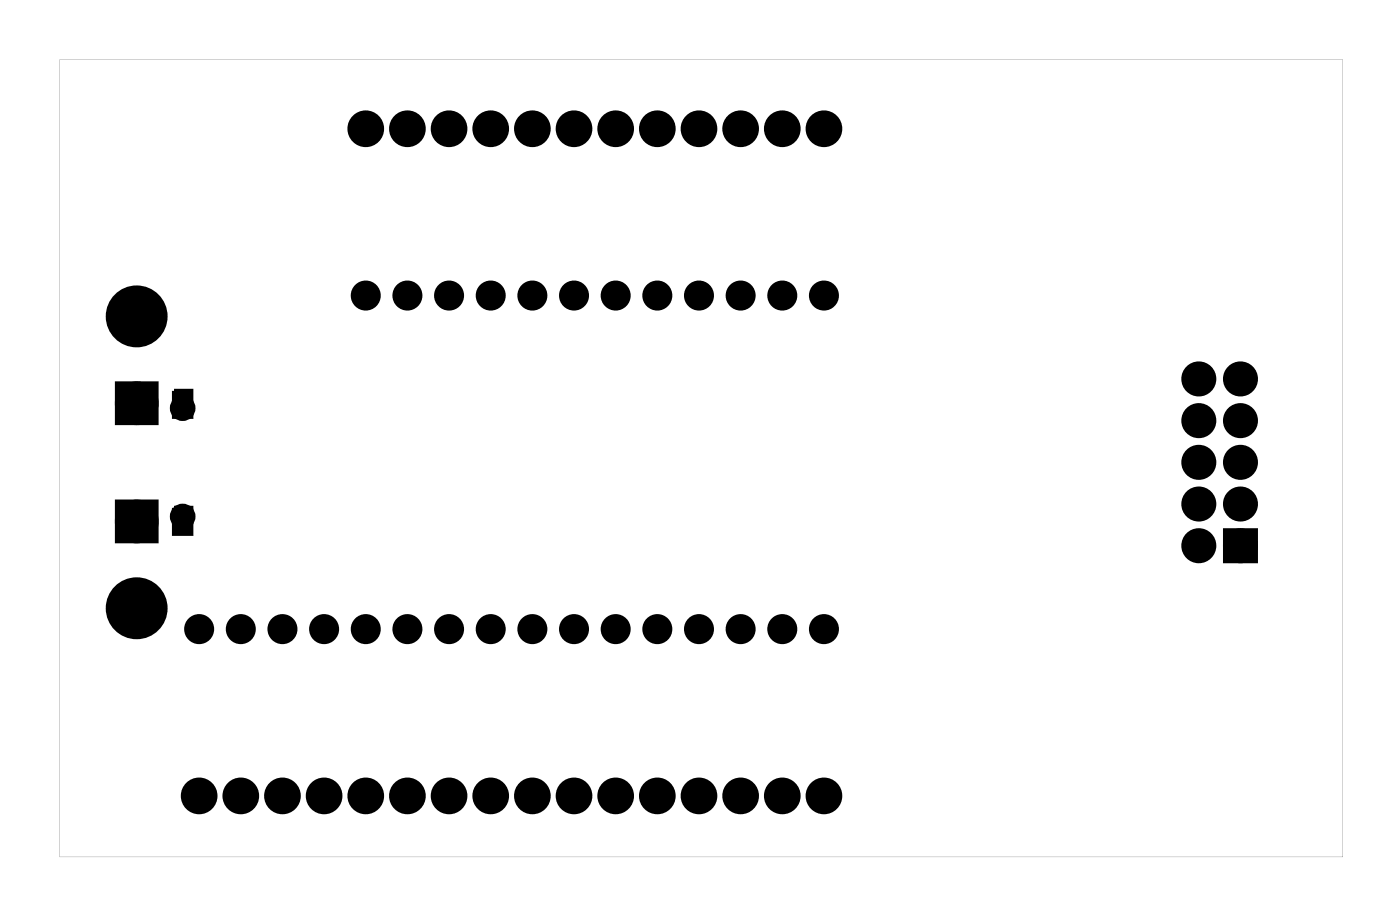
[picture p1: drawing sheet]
<svg xmlns="http://www.w3.org/2000/svg" width="85mm" height="56mm" viewBox="0 0 85 56" stroke-linecap="round" stroke-linejoin="round" font-family="sans-serif">
<g fill="#000">
<path d="M7.5 23.7h1.7v1.7h-1.7zM7.5 30.9h1.7v1.7h-1.7zM74.9 32.5h1.5v1.5h-1.5z"/>
<path d="M3.6 3.6h78.3v48.6h-78.3zM3.6 3.6v48.6h78.3v-48.6z"/>
<path d="M10.6 23.8h1.1v1.6h-1.1zM10.6 24.9a.55 .55 0 0 0 1.1 0 .55 .55 0 0 0-1.1 0z"/>
<path d="M10.6 30.9h1.1v1.6h-1.1zM10.6 31.5a.55 .55 0 0 0 1.1 0 .55 .55 0 0 0-1.1 0z"/>
</g>
<g fill="#000">
<circle cx="8.3" cy="19.3" r="1.5"/>
<circle cx="22.3" cy="7.8" r=".74"/>
<circle cx="22.3" cy="18" r=".62"/>
<circle cx="24.8" cy="7.8" r=".74"/>
<circle cx="24.8" cy="18" r=".62"/>
<circle cx="27.4" cy="7.8" r=".74"/>
<circle cx="27.4" cy="18" r=".62"/>
<circle cx="29.9" cy="7.8" r=".74"/>
<circle cx="29.9" cy="18" r=".62"/>
<circle cx="32.5" cy="7.8" r=".74"/>
<circle cx="32.5" cy="18" r=".62"/>
<circle cx="35" cy="7.8" r=".74"/>
<circle cx="35" cy="18" r=".62"/>
<circle cx="37.5" cy="7.8" r=".74"/>
<circle cx="37.5" cy="18" r=".62"/>
<circle cx="40.1" cy="7.8" r=".74"/>
<circle cx="40.1" cy="18" r=".62"/>
<circle cx="42.6" cy="7.8" r=".74"/>
<circle cx="42.6" cy="18" r=".62"/>
<circle cx="45.2" cy="7.8" r=".74"/>
<circle cx="45.2" cy="18" r=".62"/>
<circle cx="47.7" cy="7.8" r=".74"/>
<circle cx="47.7" cy="18" r=".62"/>
<circle cx="50.2" cy="7.8" r=".74"/>
<circle cx="50.2" cy="18" r=".62"/>
<circle cx="8.3" cy="37.1" r="1.5"/>
<circle cx="8.3" cy="24.6" r=".83"/>
<circle cx="8.3" cy="31.8" r=".83"/>
<circle cx="11.1" cy="31.5" r=".53"/>
<circle cx="11.1" cy="24.9" r=".53"/>
<circle cx="12.1" cy="38.3" r=".62"/>
<circle cx="14.7" cy="38.3" r=".62"/>
<circle cx="17.2" cy="38.3" r=".62"/>
<circle cx="19.8" cy="38.3" r=".62"/>
<circle cx="22.3" cy="38.3" r=".62"/>
<circle cx="24.8" cy="38.3" r=".62"/>
<circle cx="27.4" cy="38.3" r=".62"/>
<circle cx="29.9" cy="38.3" r=".62"/>
<circle cx="32.5" cy="38.3" r=".62"/>
<circle cx="35" cy="38.3" r=".62"/>
<circle cx="37.5" cy="38.3" r=".62"/>
<circle cx="40.1" cy="38.3" r=".62"/>
<circle cx="42.6" cy="38.3" r=".62"/>
<circle cx="45.2" cy="38.3" r=".62"/>
<circle cx="47.7" cy="38.3" r=".62"/>
<circle cx="50.2" cy="38.3" r=".62"/>
<circle cx="73.1" cy="23.1" r=".72"/>
<circle cx="73.1" cy="25.6" r=".72"/>
<circle cx="73.1" cy="30.7" r=".72"/>
<circle cx="73.1" cy="28.2" r=".72"/>
<circle cx="73.1" cy="33.2" r=".72"/>
<circle cx="75.6" cy="23.1" r=".72"/>
<circle cx="75.6" cy="25.6" r=".72"/>
<circle cx="75.6" cy="33.2" r=".72"/>
<circle cx="75.6" cy="28.2" r=".72"/>
<circle cx="75.6" cy="30.7" r=".72"/>
<circle cx="12.1" cy="48.5" r=".74"/>
<circle cx="14.7" cy="48.5" r=".74"/>
<circle cx="17.2" cy="48.5" r=".74"/>
<circle cx="19.8" cy="48.5" r=".74"/>
<circle cx="22.3" cy="48.5" r=".74"/>
<circle cx="24.8" cy="48.5" r=".74"/>
<circle cx="27.4" cy="48.5" r=".74"/>
<circle cx="29.9" cy="48.5" r=".74"/>
<circle cx="32.5" cy="48.5" r=".74"/>
<circle cx="35" cy="48.5" r=".74"/>
<circle cx="37.5" cy="48.5" r=".74"/>
<circle cx="40.1" cy="48.5" r=".74"/>
<circle cx="42.6" cy="48.5" r=".74"/>
<circle cx="45.2" cy="48.5" r=".74"/>
<circle cx="47.7" cy="48.5" r=".74"/>
<circle cx="50.2" cy="48.5" r=".74"/>
</g>
<g fill="none" stroke="#000" stroke-width=".76" stroke-linecap="butt">
<circle cx="8.3" cy="19.3" r="1.5"/>
<circle cx="22.3" cy="7.8" r=".74"/>
<circle cx="24.8" cy="7.8" r=".74"/>
<circle cx="27.4" cy="7.8" r=".74"/>
<circle cx="29.9" cy="7.8" r=".74"/>
<circle cx="32.5" cy="7.8" r=".74"/>
<circle cx="35" cy="7.8" r=".74"/>
<circle cx="37.5" cy="7.8" r=".74"/>
<circle cx="40.1" cy="7.8" r=".74"/>
<circle cx="42.6" cy="7.8" r=".74"/>
<circle cx="45.2" cy="7.8" r=".74"/>
<circle cx="47.7" cy="7.8" r=".74"/>
<circle cx="50.2" cy="7.8" r=".74"/>
<circle cx="8.3" cy="37.1" r="1.5"/>
<circle cx="12.1" cy="48.5" r=".74"/>
<circle cx="14.7" cy="48.5" r=".74"/>
<circle cx="17.2" cy="48.5" r=".74"/>
<circle cx="19.8" cy="48.5" r=".74"/>
<circle cx="22.3" cy="48.5" r=".74"/>
<circle cx="24.8" cy="48.5" r=".74"/>
<circle cx="27.4" cy="48.5" r=".74"/>
<circle cx="29.9" cy="48.5" r=".74"/>
<circle cx="32.5" cy="48.5" r=".74"/>
<circle cx="35" cy="48.5" r=".74"/>
<circle cx="37.5" cy="48.5" r=".74"/>
<circle cx="40.1" cy="48.5" r=".74"/>
<circle cx="42.6" cy="48.5" r=".74"/>
<circle cx="45.2" cy="48.5" r=".74"/>
<circle cx="47.7" cy="48.5" r=".74"/>
<circle cx="50.2" cy="48.5" r=".74"/>
</g>
<g fill="none" stroke="#000" stroke-width="1" stroke-linecap="butt">
<path d="M7.5 23.7h1.7v1.7h-1.7zM7.5 30.9h1.7v1.7h-1.7z"/>
<circle cx="8.3" cy="24.6" r=".83"/>
<circle cx="8.3" cy="31.8" r=".83"/>
</g>
<g fill="none" stroke="#000" stroke-width=".51">
<circle cx="11.1" cy="31.5" r=".53"/>
<circle cx="11.1" cy="24.9" r=".53"/>
</g>
<g fill="none" stroke="#000" stroke-width=".25">
<path d="M10.6 23.8h1.1v1.6h-1.1zM10.6 30.9h1.1v1.6h-1.1z"/>
<circle cx="11.1" cy="31.5" r=".53"/>
<circle cx="11.1" cy="24.9" r=".53"/>
</g>
<g fill="none" stroke="#000" stroke-width=".59">
<circle cx="22.3" cy="18" r=".62"/>
<circle cx="24.8" cy="18" r=".62"/>
<circle cx="27.4" cy="18" r=".62"/>
<circle cx="29.9" cy="18" r=".62"/>
<circle cx="32.5" cy="18" r=".62"/>
<circle cx="35" cy="18" r=".62"/>
<circle cx="37.5" cy="18" r=".62"/>
<circle cx="40.1" cy="18" r=".62"/>
<circle cx="42.6" cy="18" r=".62"/>
<circle cx="45.2" cy="18" r=".62"/>
<circle cx="47.7" cy="18" r=".62"/>
<circle cx="50.2" cy="18" r=".62"/>
<circle cx="12.1" cy="38.3" r=".62"/>
<circle cx="14.7" cy="38.3" r=".62"/>
<circle cx="17.2" cy="38.3" r=".62"/>
<circle cx="19.8" cy="38.3" r=".62"/>
<circle cx="22.3" cy="38.3" r=".62"/>
<circle cx="24.8" cy="38.3" r=".62"/>
<circle cx="27.4" cy="38.3" r=".62"/>
<circle cx="29.9" cy="38.3" r=".62"/>
<circle cx="32.5" cy="38.3" r=".62"/>
<circle cx="35" cy="38.3" r=".62"/>
<circle cx="37.5" cy="38.3" r=".62"/>
<circle cx="40.1" cy="38.3" r=".62"/>
<circle cx="42.6" cy="38.3" r=".62"/>
<circle cx="45.2" cy="38.3" r=".62"/>
<circle cx="47.7" cy="38.3" r=".62"/>
<circle cx="50.2" cy="38.3" r=".62"/>
</g>
<g fill="none" stroke="#000" stroke-width=".69" stroke-linecap="butt">
<path d="M74.9 32.5h1.5v1.5h-1.5z"/>
<circle cx="73.1" cy="28.2" r=".72"/>
<circle cx="73.1" cy="30.7" r=".72"/>
<circle cx="73.1" cy="25.6" r=".72"/>
<circle cx="73.1" cy="23.1" r=".72"/>
<circle cx="73.1" cy="33.2" r=".72"/>
<circle cx="75.6" cy="30.7" r=".72"/>
<circle cx="75.6" cy="28.2" r=".72"/>
<circle cx="75.6" cy="25.6" r=".72"/>
<circle cx="75.6" cy="23.1" r=".72"/>
<circle cx="75.6" cy="33.2" r=".72"/>
</g>
</svg>
